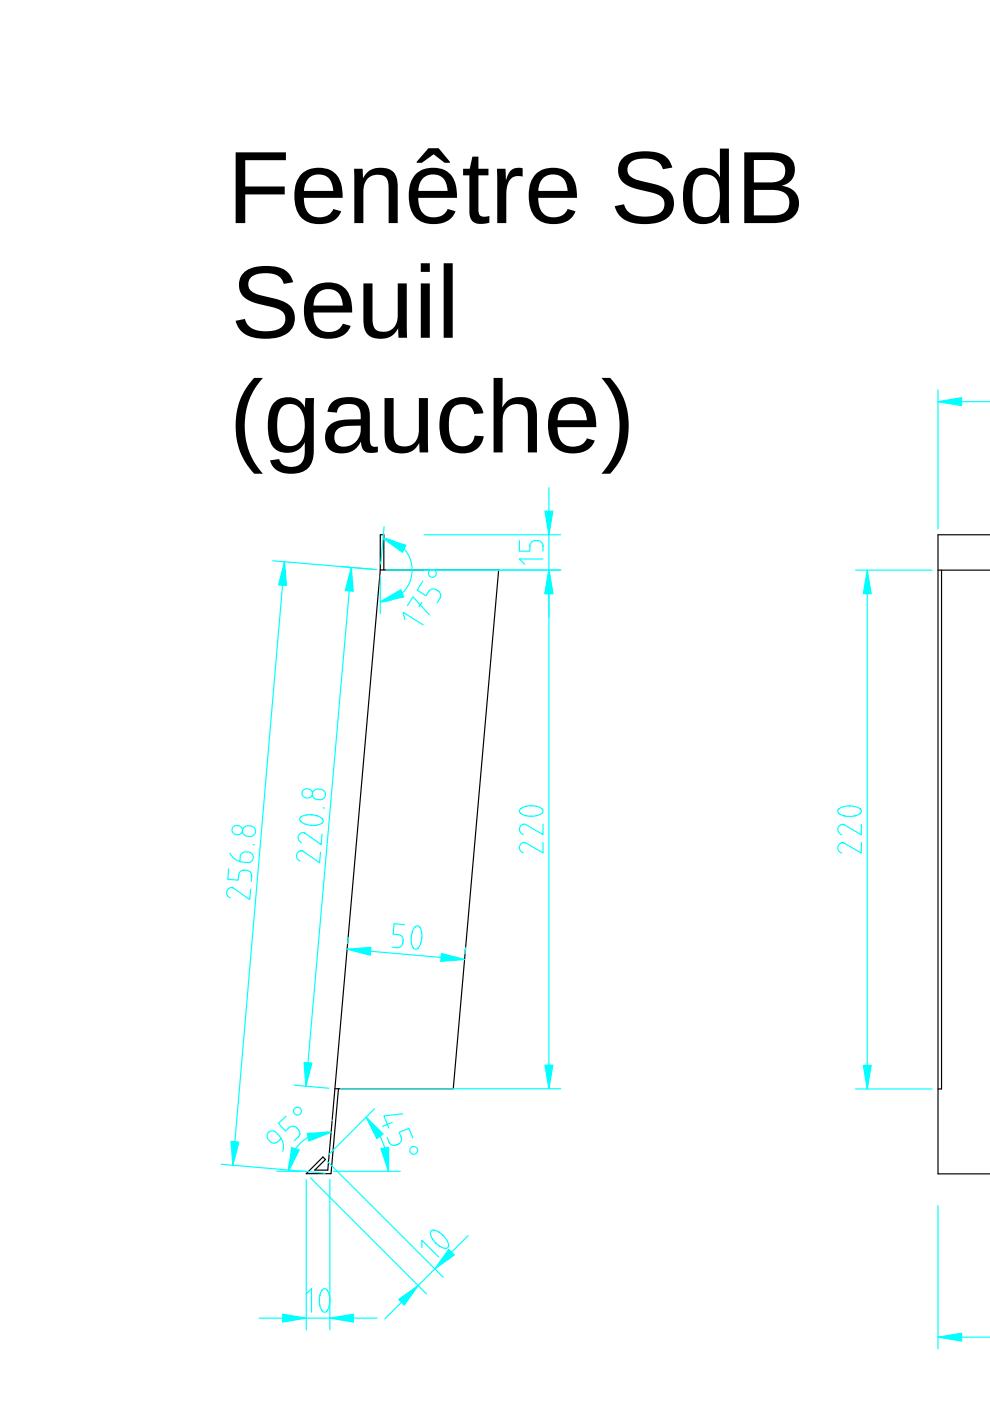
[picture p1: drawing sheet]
<svg xmlns="http://www.w3.org/2000/svg" width="210mm" height="297mm" viewBox="0 0 210 297" stroke-linecap="round" stroke-linejoin="round" font-family="sans-serif">
<path d="M210 113.4h-11.1v135.5h11.1M198.9 120.9h11.1M199.6 120.9v110h-.7" fill="none" stroke="#000" stroke-width=".25"/>
<path d="M198.9 255.6v30.4M198.9 283.5h11.1" fill="none" stroke="#0ff" stroke-width=".25"/>
<path d="M198.9 283.5l5-.8v1.6z" fill="#0ff"/>
<path d="M198.9 283.5l5-.8v1.6z" fill="#0ff" stroke="#0ff" stroke-width=".25"/>
<path d="M198.9 82.7v29.4M198.9 85.2h11.1" fill="none" stroke="#0ff" stroke-width=".25"/>
<path d="M198.9 85.2l5-.9v1.7z" fill="#0ff"/>
<path d="M198.9 85.2l5-.9v1.7z" fill="#0ff" stroke="#0ff" stroke-width=".25"/>
<path d="M183.9 120.9v110" fill="none" stroke="#0ff" stroke-width=".25"/>
<path d="M183.9 120.9l.8 5h-1.7z" fill="#0ff"/>
<path d="M183.9 120.9l.8 5h-1.7z" fill="#0ff" stroke="#0ff" stroke-width=".25"/>
<path d="M183 225.9h1.7l-.8 5z" fill="#0ff"/>
<path d="M183 225.9h1.7l-.8 5z" fill="#0ff" stroke="#0ff" stroke-width=".25"/>
<path d="M89.9 113.4h29M116.4 103.4v27.5M89.9 120.9h29M181.4 120.9h16.2M177.8 171.6l.9-.5 1.7-.2 1.4 .3 .7 .4 .1 .4-.1 .4-.7 .4-.8 .2-1.2 .1-1.1-.2-.8-.4-.3-.5zM182.6 178.7v2.2l-3.7-2.2a1.08 1.08 0 0 0-1.3 .8 1.08 1.08 0 0 0 .9 1.3M182.6 174.8v2.2l-3.7-2.2a1.08 1.08 0 0 0-1.3 .9 1.08 1.08 0 0 0 .9 1.3M181.4 230.9h16.2" fill="none" stroke="#0ff" stroke-width=".25"/>
<path d="M81.4 120.8v-7.4h-.8v7.5M71 230.8h25.1l9.6-110h-25.1l-11.1 127.3h-2.8l2.3-2.3-.5-.5-3.6 3.5h5.3l1.6-18" fill="none" stroke="#000" stroke-width=".25"/>
<path d="M116.4 120.9l.8 5h-1.7z" fill="#0ff"/>
<path d="M116.4 120.9l.8 5h-1.7z" fill="#0ff" stroke="#0ff" stroke-width=".25"/>
<path d="M115.5 108.4h1.7l-.8 5z" fill="#0ff"/>
<path d="M115.5 108.4h1.7l-.8 5z" fill="#0ff" stroke="#0ff" stroke-width=".25"/>
<path d="M57.8 118.9l22.1 1.9M60.3 119.1l-10.9 128M110.1 114.6v2.3h2.3v-1.2a1.42 1.42 0 0 1 1.3-1.1 1.42 1.42 0 0 1 1.4 1.1v1.2M115.1 118.5h-5l1.1 1.1M46.9 246.8l22 1.9" fill="none" stroke="#0ff" stroke-width=".25"/>
<path d="M60.3 119.1l.4 5.1-1.6-.2z" fill="#0ff"/>
<path d="M60.3 119.1l.4 5.1-1.6-.2z" fill="#0ff" stroke="#0ff" stroke-width=".25"/>
<path d="M49 242l1.6 .1-1.2 5z" fill="#0ff"/>
<path d="M49 242l1.6 .1-1.2 5z" fill="#0ff" stroke="#0ff" stroke-width=".25"/>
<path d="M49.5 175.2a1.06 1.06 0 0 1 1.7 .2 1.06 1.06 0 0 1-.5 1.5 1.05 1.05 0 0 1-1.3-.3 1.05 1.05 0 0 1 .1-1.4zM51.7 175.5a1.39 1.39 0 0 1 1.7-.4 1.39 1.39 0 0 1 .7 1.6 1.46 1.46 0 0 1-1.6 .6 1.46 1.46 0 0 1-1.1-1.2zM53.7 179.1h.2M48.5 184.2l-.2 2.2 2.2 .2 .1-1.1a1.42 1.42 0 0 1 1.5-1 1.42 1.42 0 0 1 1.3 1.2l-.1 1.1M48.8 180.9a3.7 3.7 0 0 0 4.4 1.8 1.18 1.18 0 0 0 .4-1.5 1.18 1.18 0 0 0-1.5-.6 1.11 1.11 0 0 0-1.2 1l-.1 1.1M53.1 188.5l-.2 2.2-3.5-2.4a1.08 1.08 0 0 0-1.3 .7 1.08 1.08 0 0 0 .7 1.3M64.9 250.1v31.9M69.9 250.1v31.9M54.9 279.5h25" fill="none" stroke="#0ff" stroke-width=".25"/>
<path d="M69.9 279.5l5-.9v1.7z" fill="#0ff"/>
<path d="M69.9 279.5l5-.9v1.7z" fill="#0ff" stroke="#0ff" stroke-width=".25"/>
<path d="M59.9 278.6l5 .9-5 .8z" fill="#0ff"/>
<path d="M59.9 278.6l5 .9-5 .8z" fill="#0ff" stroke="#0ff" stroke-width=".25"/>
<path d="M73.8 198.8l-.1 1.2M73.6 201.3l24.9 2.1M98.7 200.9l-.1 1.3M64.9 274.3l1.1-1.1v5M68.4 273.4l.2-.1a1.23 1.23 0 0 1 1.2 1.3l.1 1.4-.2 1.1-.5 1-.6 .1-.6-.8-.3-1.4 .2-1.7z" fill="none" stroke="#0ff" stroke-width=".25"/>
<path d="M73.6 201.3l5-.4-.1 1.6z" fill="#0ff"/>
<path d="M73.6 201.3l5-.4-.1 1.6z" fill="#0ff" stroke="#0ff" stroke-width=".25"/>
<path d="M93.6 202.2l4.9 1.2-5.1 .4z" fill="#0ff"/>
<path d="M93.6 202.2l4.9 1.2-5.1 .4z" fill="#0ff" stroke="#0ff" stroke-width=".25"/>
<path d="M85.8 196l-2.3-.2-.1 2.3 1.1 .1a1.42 1.42 0 0 1 1 1.4 1.42 1.42 0 0 1-1.3 1.3l-1.1-.1M88 196.5a.76 .76 0 0 1 .9-.1 .76 .76 0 0 1 .4 .8l.1 1.4-.2 1.4-.6 1-.3 .2h-.4l-.5-.8-.2-1.4 .2-1.4zM65.8 249.7l24.6 24.6M69.4 246.2l24.6 24.6M99.3 262l-17.7 17.6" fill="none" stroke="#0ff" stroke-width=".25"/>
<path d="M84.5 275.5l4.2-2.9-3 4.1z" fill="#0ff"/>
<path d="M84.5 275.5l4.2-2.9-3 4.1z" fill="#0ff" stroke="#0ff" stroke-width=".25"/>
<path d="M95.1 264.9l1.2 1.2-4.1 2.9z" fill="#0ff"/>
<path d="M95.1 264.9l1.2 1.2-4.1 2.9z" fill="#0ff" stroke="#0ff" stroke-width=".25"/>
<path d="M81.2 114.1l1.3 .3 1.2 .4 1.1 .7 .9 .9 .7 1 .6 1.2 .3 1.2 .1 1.3-.2 1.3-.4 1.2-.6 1.1-.9 1-1 .8-1.2 .6-1.2 .4-1.3 .1M81.4 111.6l-.7 8M80.6 122.1v8M89.4 264.5v-1.6l3.6 3.6M91.4 261l.4-.2 .8 .2 1.4 .9 1 1.5 .1 .8-.2 .3-.3 .2-.8-.2-1.4-1-1-1.4-.2-.8z" fill="none" stroke="#0ff" stroke-width=".25"/>
<path d="M80.6 127.6l4.4-2.6 .6 1.6z" fill="#0ff"/>
<path d="M80.6 127.6l4.4-2.6 .6 1.6z" fill="#0ff" stroke="#0ff" stroke-width=".25"/>
<path d="M81.2 114.1l4.9 1.5-.8 1.5z" fill="#0ff"/>
<path d="M81.2 114.1l4.9 1.5-.8 1.5z" fill="#0ff" stroke="#0ff" stroke-width=".25"/>
<g fill="none" stroke="#0ff" stroke-width=".25">
<path d="M85.8 131.4l-.3-1.6 4.2 2.7M86.4 128.4l1.2-1.9 3.5 3.9M89.4 127.7l-.6 1M89.6 123.2l-1.2 1.9 1.9 1.2 .6-.9a1.42 1.42 0 0 1 1.8-.3 1.42 1.42 0 0 1 .6 1.7l-.6 1M77.6 236.9l2.1 2.5 1.4 2.8 1 3 .3 3.1M79.4 235.1l-9.7 9.7M70.7 248.3h14.2"/>
<circle cx="91.7" cy="121.6" r=".83"/>
</g>
<path d="M80.8 243.5l1.6-.2v5z" fill="#0ff"/>
<path d="M80.8 243.5l1.6-.2v5z" fill="#0ff" stroke="#0ff" stroke-width=".25"/>
<path d="M77.6 236.9l3.6 3.5-1.3 1z" fill="#0ff"/>
<path d="M77.6 236.9l3.6 3.5-1.3 1z" fill="#0ff" stroke="#0ff" stroke-width=".25"/>
<g fill="none" stroke="#0ff" stroke-width=".25">
<path d="M70.4 237.4v.2M83.2 238l-2.1 .8M85.4 236.1l-4 .5 1.1 2.6M58.7 248.3h6.2M70.2 240.1h-1.7l-1.7 .4-1.6 .7-1.3 1-1.2 1.3-.8 1.5-.6 1.6-.1 1.7M82.1 241.1l.4 1.1a1.42 1.42 0 0 0 1.7 .5 1.42 1.42 0 0 0 .9-1.6l-.5-1 2.1-.9 .8 2.1"/>
<circle cx="87.7" cy="243.9" r=".83"/>
</g>
<path d="M65.1 240.3l5.1-.2-4.7 1.8z" fill="#0ff"/>
<path d="M65.1 240.3l5.1-.2-4.7 1.8z" fill="#0ff" stroke="#0ff" stroke-width=".25"/>
<path d="M61.9 243.3l1.5 .5-2.2 4.5z" fill="#0ff"/>
<path d="M61.9 243.3l1.5 .5-2.2 4.5z" fill="#0ff" stroke="#0ff" stroke-width=".25"/>
<g fill="none" stroke="#0ff" stroke-width=".25">
<path d="M116.4 120.8v110M60.7 236.7l-1.7 1.5 1.5 1.6 .8-.7a1.42 1.42 0 0 1 1.8 .2 1.42 1.42 0 0 1 .1 1.8l-.8 .8M59.6 241.4l-.7 .7a1.42 1.42 0 0 1-1.8-.3 1.42 1.42 0 0 1-.1-1.8 1.11 1.11 0 0 1 1.5 .1 3.6 3.6 0 0 1 1.4 4"/>
<circle cx="63.1" cy="235.6" r=".83"/>
</g>
<path d="M115.5 225.8h1.7l-.8 5z" fill="#0ff"/>
<path d="M115.5 225.8h1.7l-.8 5z" fill="#0ff" stroke="#0ff" stroke-width=".25"/>
<path d="M116.4 120.8l.8 5h-1.7z" fill="#0ff"/>
<path d="M116.4 120.8l.8 5h-1.7z" fill="#0ff" stroke="#0ff" stroke-width=".25"/>
<path d="M72 120.1l7.4 .6M74.5 120.3l-9.6 110M81.9 120.8h37M110.3 171.6l.9-.6 1.7-.2 1.4 .3 .7 .5 .1 .3-.1 .4-.7 .5-.8 .2-1.2 .1-1.1-.2-.8-.4-.3-.6zM115.1 178.6v2.2l-3.7-2.1a1.08 1.08 0 0 0-1.3 .8 1.08 1.08 0 0 0 .9 1.3M115.1 174.7v2.2l-3.7-2.1a1.08 1.08 0 0 0-1.3 .8 1.08 1.08 0 0 0 .9 1.3M62.4 230.1l7.4 .6M72.3 230.8h46.6" fill="none" stroke="#0ff" stroke-width=".25"/>
<path d="M64.5 225.2l1.6 .2-1.2 4.9z" fill="#0ff"/>
<path d="M64.5 225.2l1.6 .2-1.2 4.9z" fill="#0ff" stroke="#0ff" stroke-width=".25"/>
<path d="M74.5 120.3l.4 5.1-1.7-.2z" fill="#0ff"/>
<path d="M74.5 120.3l.4 5.1-1.7-.2z" fill="#0ff" stroke="#0ff" stroke-width=".25"/>
<path d="M63.7 173.3l1-.5h1.7l1.4 .4 .6 .5 .1 .4-.1 .3-.7 .4-.9 .2-1.2-.1-1.1-.2-.7-.5-.3-.6zM64.4 167.5a1.06 1.06 0 0 1 1.6 .1 1.06 1.06 0 0 1-.4 1.5 1.05 1.05 0 0 1-1.4-.3 1.05 1.05 0 0 1 .2-1.3zM66.5 167.7a1.39 1.39 0 0 1 1.7-.4 1.39 1.39 0 0 1 .7 1.6 1.46 1.46 0 0 1-1.5 .6 1.46 1.46 0 0 1-1.2-1.2zM68.3 176.9l-.2 2.2-3.5-2.5a1.08 1.08 0 0 0-1.4 .7 1.08 1.08 0 0 0 .7 1.4M68.5 171.3h.3M67.9 180.7l-.1 2.2-3.5-2.4a1.08 1.08 0 0 0-1.4 .7 1.08 1.08 0 0 0 .7 1.3" fill="none" stroke="#0ff" stroke-width=".25"/>
<g fill="#000">
<path d="M50 32.3h10.6v1.7h-8.6v5.5h8.4v1.7h-8.4v6.1h-2zM63.9 36.9a5.5 5.5 0 0 1 7.7 .4 7.7 7.7 0 0 1 1 4.6h-8.2a3.8 3.8 0 0 0 2.1 4 3.3 3.3 0 0 0 4.2-1.6l1.6 .5a4.4 4.4 0 0 1-4.7 2.7 4.7 4.7 0 0 1-5.1-4.4 7.3 7.3 0 0 1 1.4-6.2zM65.3 37.9l-.6 1.2-.3 1.4h6.3a3.1 3.1 0 0 0-3.2-3.5 2.93 2.93 0 0 0-2.2 .9zM75.1 35.8h1.8l.1 2a4.2 4.2 0 0 1 6.7-1 5.1 5.1 0 0 1 .6 2.8v7.7h-1.9v-7.3a2.58 2.58 0 0 0-1.3-2.8 3.1 3.1 0 0 0-4.1 3.4v6.7h-1.9zM88.2 36.9a5.5 5.5 0 0 1 7.6 .4 7.7 7.7 0 0 1 1.1 4.6h-8.2a3.8 3.8 0 0 0 2.1 4 3.3 3.3 0 0 0 4.1-1.6l1.7 .5a4.4 4.4 0 0 1-4.7 2.7 4.7 4.7 0 0 1-5.1-4.4 7.3 7.3 0 0 1 1.4-6.2zM89.6 37.9l-.7 1.2-.2 1.4h6.2a3.1 3.1 0 0 0-3.1-3.5 2.93 2.93 0 0 0-2.2 .9zM90.8 31.4h2.2l2.4 2.9v.2h-1.1l-2.4-1.8-2.4 1.8h-1.2v-.2zM100.2 33.2h1.2v2.6h2.2v1.4h-2.2v7.2a1.32 1.32 0 0 0 .5 1.4 1.32 1.32 0 0 0 1.5 .1l.4-.1v1.4l-.3 .1a4.5 4.5 0 0 1-3.2-.3 2.66 2.66 0 0 1-.8-2.1v-7.7h-1.3v-1.4h1.4zM105.4 35.8h1.8l.1 2.3a2.81 2.81 0 0 1 2.4-2.5l1.1 .1v1.7a2.46 2.46 0 0 0-3.3 2.3l-.2 1.6v6h-1.9zM113.6 36.9a5.5 5.5 0 0 1 7.6 .4 7.7 7.7 0 0 1 1.1 4.6h-8.2a3.8 3.8 0 0 0 2.1 4 3.3 3.3 0 0 0 4.1-1.6l1.7 .5a4.4 4.4 0 0 1-4.7 2.7 4.7 4.7 0 0 1-5.1-4.4 7.3 7.3 0 0 1 1.4-6.2zM115 37.9l-.7 1.2-.2 1.4h6.3a3.1 3.1 0 0 0-3.2-3.5 2.93 2.93 0 0 0-2.2 .9zM132 33.6a8.3 8.3 0 0 1 7.1-1.3 4.1 4.1 0 0 1 3.4 3.2l-2 .4a3.1 3.1 0 0 0-3.4-2.3 3.9 3.9 0 0 0-3.9 1.5 2.13 2.13 0 0 0 1.7 3l.7 .2a15.6 15.6 0 0 1 6.2 2.2 4 4 0 0 1-2.3 6.7 10.8 10.8 0 0 1-7.2-.7l-.5-.3a4.3 4.3 0 0 1-1.5-2.5l2-.4a3.7 3.7 0 0 0 4.1 2.6 4.6 4.6 0 0 0 4.2-1.4 2.27 2.27 0 0 0-1.7-3.5l-.7-.2a13.7 13.7 0 0 1-6.2-2.2 3.7 3.7 0 0 1 0-5zM146.3 36.5a4.1 4.1 0 0 1 6.4 1.1l-.1-6.1h1.9l.1 15.8h-1.8l-.1-1.8a3.8 3.8 0 0 1-4.3 2 3.8 3.8 0 0 1-3.4-3.6 10.4 10.4 0 0 1 .9-6.8zM147.9 37.6a6.5 6.5 0 0 0-1.1 4.8 3.4 3.4 0 0 0 1.8 3.5 2.89 2.89 0 0 0 3.9-2.7l.1-1.3a5.3 5.3 0 0 0-1.2-4.4 3.1 3.1 0 0 0-3.5 .1zM157.8 32.3h5.5a5.2 5.2 0 0 1 4.9 2 3.5 3.5 0 0 1-2.5 5.1 3.9 3.9 0 0 1 3.7 3.7 3.9 3.9 0 0 1-3.4 4l-1.7 .2h-6.5zM159.8 33.9v4.8h3.5a2.71 2.71 0 0 0 3.1-2 2.12 2.12 0 0 0-2-2.7zM159.8 40.3v5.4h4a3.2 3.2 0 0 0 3.4-1.7 2.67 2.67 0 0 0-2.8-3.7z"/>
<path d="M51.6 57.9a8.3 8.3 0 0 1 7.1-1.3 4.1 4.1 0 0 1 3.5 3.2l-2 .4a3.1 3.1 0 0 0-3.4-2.3 3.9 3.9 0 0 0-4 1.5 2.13 2.13 0 0 0 1.7 3l.7 .2a15.6 15.6 0 0 1 6.2 2.2 4 4 0 0 1-2.3 6.7 10.8 10.8 0 0 1-7.1-.7l-.5-.3a4.3 4.3 0 0 1-1.5-2.5l1.9-.4a3.7 3.7 0 0 0 4.1 2.6 4.6 4.6 0 0 0 4.2-1.4 2.27 2.27 0 0 0-1.6-3.4l-.8-.3a13.7 13.7 0 0 1-6.1-2.2 3.7 3.7 0 0 1-.1-5zM65.9 61.2a5.5 5.5 0 0 1 7.7 .4 7.7 7.7 0 0 1 1.1 4.7h-8.2a3.8 3.8 0 0 0 2 3.9 3.3 3.3 0 0 0 4.2-1.6l1.7 .5a4.4 4.4 0 0 1-4.7 2.7 4.7 4.7 0 0 1-5.2-4.4 7.3 7.3 0 0 1 1.4-6.2zM67.4 62.2l-.7 1.2-.2 1.4h6.2a3.1 3.1 0 0 0-3.1-3.5 2.93 2.93 0 0 0-2.2 .9zM77.1 60.1h1.9v7.3a2.58 2.58 0 0 0 1.2 2.8 3.1 3.1 0 0 0 4.1-3.4v-6.7h1.9l.1 11.5h-1.8l-.1-2a4.2 4.2 0 0 1-6.7 1 5.1 5.1 0 0 1-.6-2.8zM89.2 55.8h1.9v1.8h-1.9zM89.2 60.1h1.9v11.5h-1.9zM94.1 55.8h1.9v15.8h-1.9z"/>
<path d="M53.9 80.1h1.8a15.3 15.3 0 0 0 0 20.3h-1.8a15.1 15.1 0 0 1 0-20.3zM58.2 85.3a4.2 4.2 0 0 1 6.4 1.1l.2-2h1.8l-.1 11.2a4.3 4.3 0 0 1-4.8 4.8 4 4 0 0 1-4.4-2.8l1.9-.3a2.75 2.75 0 0 0 3.7 1.5 2.91 2.91 0 0 0 1.7-3.2v-1.8a4.1 4.1 0 0 1-7 .4 10.6 10.6 0 0 1 .2-8.4zM59.8 86.2a7.1 7.1 0 0 0-1 5.3 2.72 2.72 0 0 0 2.4 3.1 3.1 3.1 0 0 0 3.3-3.1 5.6 5.6 0 0 0-1.5-5.4 2.76 2.76 0 0 0-3.2 .1zM70.4 85.3a6.2 6.2 0 0 1 6.9-.1l.8 1.2 .3 1.1v5.5a1.25 1.25 0 0 0 1.3 1.7h.4v1.2l-.5 .1a2.27 2.27 0 0 1-2.9-1.3l-.2-1a4.5 4.5 0 0 1-6.7 1.5 3.7 3.7 0 0 1-.6-4.1 3.7 3.7 0 0 1 3.6-2.1l3.7-.1a2.66 2.66 0 0 0-1.4-3.1l-1.1-.2a2.12 2.12 0 0 0-2.6 1.9l-2-.2 .4-1.3zM71.5 91.1a2.27 2.27 0 0 0 .5 3.5 3.7 3.7 0 0 0 4.5-4.4l-2.5 .1a3.8 3.8 0 0 0-2.5 .8zM81.5 84.4h2v7.3a2.58 2.58 0 0 0 1.2 2.8 3.1 3.1 0 0 0 4.1-3.4v-6.7h1.9l.1 11.5h-1.8l-.1-1.9a4.2 4.2 0 0 1-6.7 .9 5.1 5.1 0 0 1-.7-2.8zM94.7 85.4a5 5 0 0 1 7.1 .6l.7 1.6-2 .2a2.63 2.63 0 0 0-2-2.1 2.63 2.63 0 0 0-2.7 1.1 8.6 8.6 0 0 0 .2 6.8 2.62 2.62 0 0 0 2.7 .9 2.62 2.62 0 0 0 1.9-2.1l2 .1a4.3 4.3 0 0 1-5.5 3.6 4.7 4.7 0 0 1-3.9-5v-.4a6.8 6.8 0 0 1 1.5-5.3zM104.7 80.1h1.9l-.1 6.3a4.2 4.2 0 0 1 6.8-.8l.4 1 .1 1.2v8.1h-1.9v-7.3a2.4 2.4 0 0 0-1.4-2.8 3.1 3.1 0 0 0-3.9 3.3v6.8h-1.9zM117.7 85.5a5.5 5.5 0 0 1 7.6 .5 7.7 7.7 0 0 1 1.1 4.6h-8.2a3.8 3.8 0 0 0 2.1 3.9 3.3 3.3 0 0 0 4.1-1.6l1.7 .5a4.4 4.4 0 0 1-4.7 2.7 4.7 4.7 0 0 1-5.1-4.4 7.3 7.3 0 0 1 1.4-6.2zM119.1 86.5l-.7 1.2-.2 1.4h6.2a3.1 3.1 0 0 0-3.1-3.5 2.93 2.93 0 0 0-2.2 .9zM127.5 80.1h1.9a15.1 15.1 0 0 1 0 20.3h-1.9a15.3 15.3 0 0 0 0-20.3z"/>
</g>
</svg>
